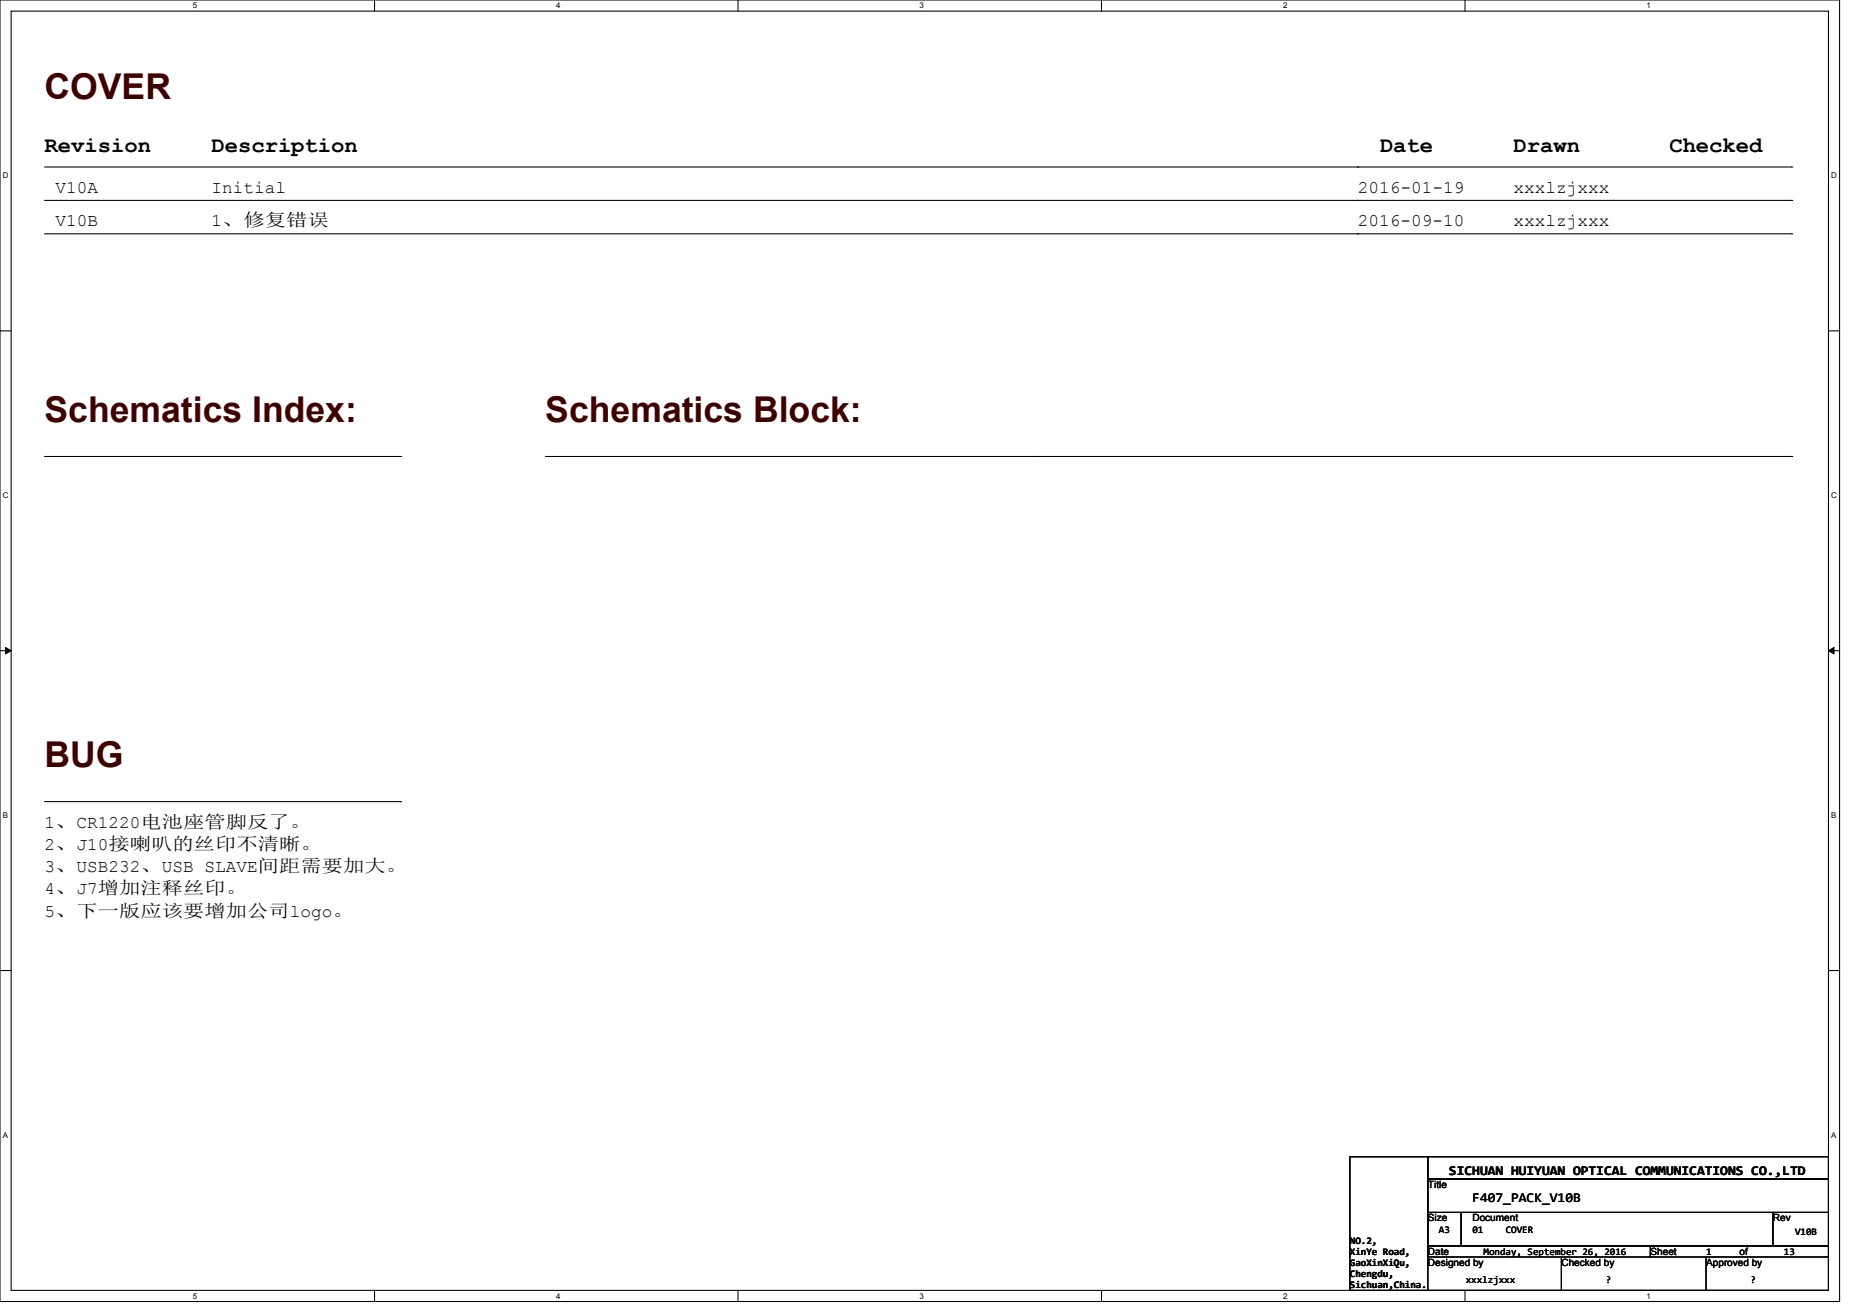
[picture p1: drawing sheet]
<svg xmlns="http://www.w3.org/2000/svg" width="297mm" height="210mm" viewBox="0 0 297 210" stroke-linecap="round" stroke-linejoin="round" font-family="sans-serif">
<defs><g id="words">
<g font-size="5.7" fill="#400000">
<text x="7.1" y="15.8">COVER</text>
<text x="7.1" y="67.4">Schematics Index:</text>
<text x="87.1" y="67.4">Schematics Block:</text>
<text x="7.1" y="122.5">BUG</text>
</g>
<g font-size="3.5">
<text x="7.1" y="24.3">Revision</text>
<text x="33.8" y="24.3">Description</text>
<text x="220.5" y="24.3">Date</text>
<text x="241.8" y="24.3">Drawn</text>
<text x="266.7" y="24.3">Checked</text>
</g>
<g font-size="2.8">
<text x="8.9" y="30.8">V10A</text>
<text x="33.8" y="30.8">Initial</text>
<text x="216.9" y="30.8">2016-01-19</text>
<text x="241.8" y="30.8">xxxlzjxxx</text>
<text x="8.9" y="36.1">V10B</text>
<text x="33.8" y="36.1">1、修复错误</text>
<text x="216.9" y="36.1">2016-09-10</text>
<text x="241.8" y="36.1">xxxlzjxxx</text>
<text x="7.1" y="132.2">1、CR1220电池座管脚反了。</text>
<text x="7.1" y="135.7">2、J10接喇叭的丝印不清晰。</text>
<text x="7.1" y="139.3">3、USB232、USB SLAVE间距需要加大。</text>
<text x="7.1" y="142.8">4、J7增加注释丝印。</text>
<text x="7.1" y="146.4">5、下一版应该要增加公司logo。</text>
</g>
<g font-size="2.1">
<text x="231.5" y="187.6">SICHUAN HUIYUAN OPTICAL COMMUNICATIONS CO.,LTD</text>
<text x="235.2" y="192">F407_PACK_V10B</text>
</g>
<g font-size="1.6">
<text x="228.1" y="189.7">Title</text>
<text x="228.1" y="195.1">Size</text>
<text x="229.9" y="196.9">A3</text>
<text x="235.2" y="196.9">01</text>
<text x="235.2" y="195.1">Document</text>
<text x="240.6" y="196.9">COVER</text>
<text x="283.3" y="195.1">Rev</text>
<text x="286.8" y="197.2">V10B</text>
<text x="215.7" y="198.6">NO.2,</text>
<text x="215.7" y="200.4">XinYe Road,</text>
<text x="215.7" y="204">Chengdu,</text>
<text x="215.7" y="202.2">GaoXinXiQu,</text>
<text x="228.1" y="200.4">Date</text>
<text x="228.1" y="202.2">Designed by</text>
<text x="237" y="200.4">Monday, September 26, 2016</text>
<text x="249.5" y="202.2">Checked by</text>
<text x="263.7" y="200.4">Sheet</text>
<text x="272.6" y="200.4">1</text>
<text x="272.6" y="202.2">Approved by</text>
<text x="277.9" y="200.4">of</text>
<text x="285" y="200.4">13</text>
<text x="215.7" y="205.8">Sichuan,China.</text>
<text x="234.2" y="204.9">xxxlzjxxx</text>
<text x="256.6" y="204.9">?</text>
<text x="279.7" y="204.9">?</text>
</g>
<g font-size="1.3">
<text x="30.8" y="1.3">5</text>
<text x="88.9" y="1.3">4</text>
<text x="146.9" y="1.3">3</text>
<text x="205" y="1.3">2</text>
<text x="263.1" y="1.3">1</text>
<text x=".4" y="28.5">D</text>
<text x="292.5" y="28.5">D</text>
<text x=".4" y="79.5">C</text>
<text x="292.5" y="79.5">C</text>
<text x=".4" y="130.6">B</text>
<text x="292.5" y="130.6">B</text>
<text x=".4" y="181.7">A</text>
<text x="292.5" y="181.7">A</text>
<text x="30.8" y="207.4">5</text>
<text x="88.9" y="207.4">4</text>
<text x="146.9" y="207.4">3</text>
<text x="205" y="207.4">2</text>
<text x="263.1" y="207.4">1</text>
</g>
</g></defs>
<path d="M0 0h293.9v207.8h-293.9zM1.8 1.8h290.3v204.3h-290.3z" fill="none" stroke="#000" stroke-width=".17"/>
<g fill="#fff">
<path d="M30.8 .2h.7v1.4h-.7z"/>
<path d="M30.8 206.2h.7v1.5h-.7z"/>
</g>
<path d="M59.8 0v1.8M59.8 206.1v1.7" fill="none" stroke="#000" stroke-width=".17"/>
<g fill="#fff">
<path d="M88.9 .2h.7v1.4h-.7z"/>
<path d="M88.9 206.2h.7v1.5h-.7z"/>
</g>
<path d="M117.9 0v1.8M117.9 206.1v1.7" fill="none" stroke="#000" stroke-width=".17"/>
<g fill="#fff">
<path d="M146.9 .2h.7v1.4h-.7z"/>
<path d="M146.9 206.2h.7v1.5h-.7z"/>
</g>
<path d="M176 0v1.8M176 206.1v1.7" fill="none" stroke="#000" stroke-width=".17"/>
<g fill="#fff">
<path d="M205 .2h.7v1.4h-.7z"/>
<path d="M205 206.2h.7v1.5h-.7z"/>
</g>
<path d="M234.1 0v1.8M234.1 206.1v1.7" fill="none" stroke="#000" stroke-width=".17"/>
<g fill="#fff">
<path d="M263.1 .2h.7v1.4h-.7z"/>
<path d="M263.1 206.2h.7v1.5h-.7z"/>
<path d="M.4 27.3h1v1.4h-1z"/>
<path d="M292.6 27.3h.9v1.4h-.9z"/>
<path d="M.4 78.4h1v1.4h-1z"/>
<path d="M292.6 78.4h.9v1.4h-.9z"/>
</g>
<path d="M0 52.8h1.8M292.1 52.8h1.8" fill="none" stroke="#000" stroke-width=".17"/>
<g fill="#fff">
<path d="M.4 129.4h.9v1.5h-.9z"/>
<path d="M292.6 129.4h.8v1.5h-.8z"/>
</g>
<path d="M0 103.9h1.8M292.1 103.9h1.8" fill="none" stroke="#000" stroke-width=".17"/>
<path d="M.9 103.4l.9 .5-.9 .5zM292.1 103.9l.9-.5v1z" fill="#000" stroke="#000" stroke-width=".16"/>
<g fill="#fff">
<path d="M.4 180.5h.9v1.4h-.9z"/>
<path d="M292.6 180.5h.8v1.4h-.8z"/>
</g>
<g fill="none" stroke="#000" stroke-width=".17">
<path d="M7.1 26.7h279.2M7.1 32h279.2M7.1 37.3h279.2M216.9 26.7h.1M216.9 32h.1M216.9 37.3h.1M286.3 26.7h.1M286.3 32h.1M286.3 37.3h.1M7.1 72.9h56.9M64 72.9h.1M87.1 72.9h199.2"/>
<path d="M165.4 72.9h.1M286.3 72.9h.1M7.1 128h56.9M64 128h.1M0 155h1.8M292.1 155h1.8M215.7 184.7h12.4v21.4h-12.4zM228.1 184.7h64v3.6h-64zM228.1 188.3h64v5.3h-64zM228.1 193.6h5.3v5.4h-5.3zM228.1 199h35.6v1.7h-35.6zM233.4 193.6h49.8v5.4h-49.8z"/>
<path d="M263.7 199h28.4v1.7h-28.4zM283.2 193.6h8.9v5.4h-8.9zM249.4 206.1h.1M249.4 200.7v5.4M272.6 206.1h.1M272.6 200.7v5.4M292.1 200.7v5.4h-64"/>
</g>
<use href="#words"/>
</svg>
